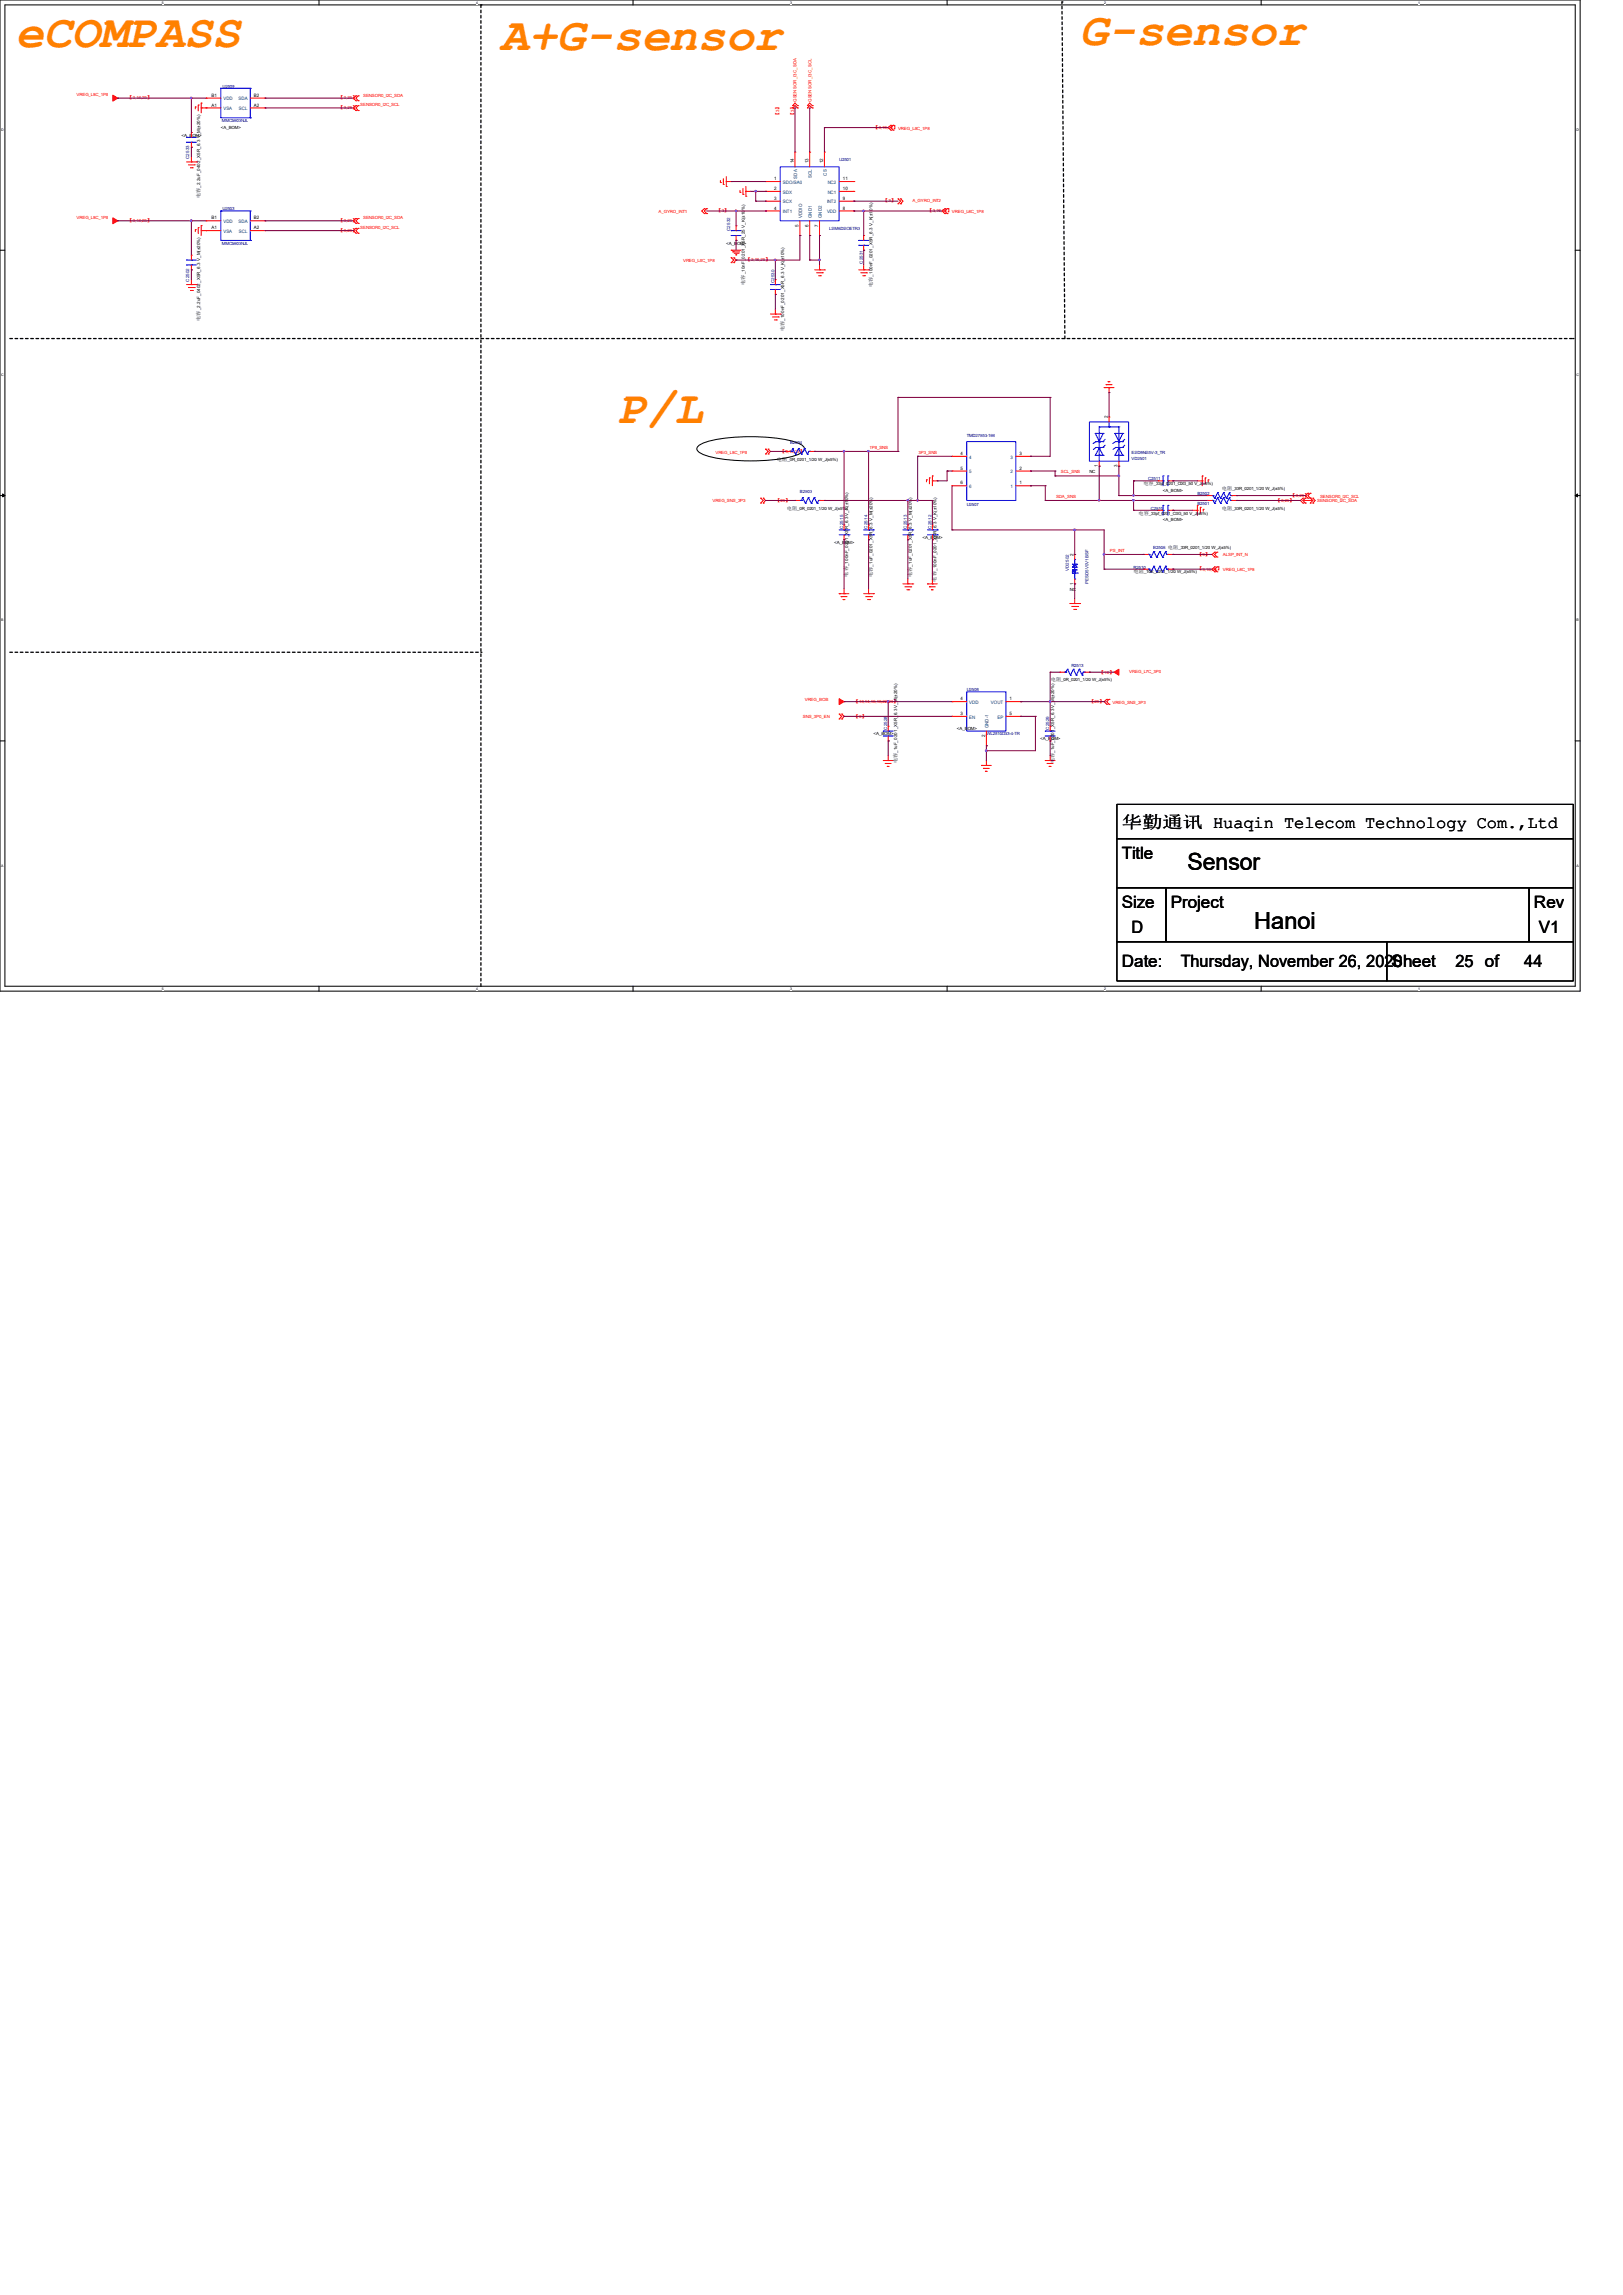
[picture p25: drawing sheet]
<svg xmlns="http://www.w3.org/2000/svg" width="210mm" height="297mm" viewBox="0 0 210 297" stroke-linecap="round" stroke-linejoin="round" font-family="sans-serif">
<defs><g id="words">
<g font-size="6.1" fill="#ff8000">
<text x="139.7" y="5.8">G-sensor</text>
<text x="2" y="6.1">eCOMPASS</text>
<text x="64.8" y="6.5">A+G-sensor</text>
<text x="80" y="54.7">P/L</text>
</g>
<g font-size="3">
<text x="153.7" y="112.6">Sensor</text>
<text x="162.3" y="120.2">Hanoi</text>
</g>
<g font-size="2.2">
<text x="145.2" y="107.2">华勤通讯 Huaqin Telecom Technology Com.,Ltd</text>
<text x="145.2" y="111.2">Title</text>
<text x="145.2" y="117.6">Size</text>
<text x="151.5" y="117.6">Project</text>
<text x="198.5" y="117.6">Rev</text>
<text x="145.2" y="125.2">Date:</text>
<text x="146.4" y="120.7">D</text>
<text x="152.8" y="125.2">Thursday, November 26, 2020</text>
<text x="180.1" y="125.2">Sheet</text>
<text x="188.3" y="125.2">25 of</text>
<text x="197.2" y="125.2">44</text>
<text x="199.1" y="120.7">V1</text>
</g>
<g font-size=".6" fill="#000080">
<text x="28.8" y="11.3">U2509</text>
<text x="28.7" y="15.8">MMC5603NJL</text>
<text x="24.5" y="20.6" transform="rotate(-90 24.5 20.6)">C2533</text>
<text x="108.6" y="20.9">U2501</text>
<text x="28.8" y="27.2">U2503</text>
<text x="94.5" y="29.9" transform="rotate(-90 94.5 29.9)">C2532</text>
<text x="107.3" y="29.8">LSM6DSOETR3</text>
<text x="28.7" y="31.7">MMC5603NJL</text>
<text x="111.6" y="34.1" transform="rotate(-90 111.6 34.1)">C2531</text>
<text x="24.5" y="36.4" transform="rotate(-90 24.5 36.4)">C2502</text>
<text x="100.2" y="36.7" transform="rotate(-90 100.2 36.7)">C2530</text>
<text x="102.2" y="57.4">B2504</text>
<text x="125.1" y="56.6">TMD27553-166</text>
<text x="146.4" y="59.5">VD2501</text>
<text x="146.4" y="58.7">ESD9NS5V-3_TR</text>
<text x="103.5" y="63.8">B2503</text>
<text x="125.1" y="65.5">U2507</text>
<text x="148.6" y="62.1">C2511</text>
<text x="148.9" y="66">C2510</text>
<text x="154.9" y="64.1">B2502</text>
<text x="154.9" y="65.3">B2501</text>
<text x="109.1" y="68.4" transform="rotate(-90 109.1 68.4)">C2515</text>
<text x="112.3" y="68.4" transform="rotate(-90 112.3 68.4)">C2514</text>
<text x="117.4" y="68.4" transform="rotate(-90 117.4 68.4)">C2513</text>
<text x="120.5" y="68.4" transform="rotate(-90 120.5 68.4)">C2512</text>
<text x="149.2" y="71">B2506</text>
<text x="138.3" y="73.9" transform="rotate(-90 138.3 73.9)">VD2502</text>
<text x="140.9" y="75.6" transform="rotate(-90 140.9 75.6)">PESD5V0V1BSF</text>
<text x="146.7" y="73.6">R2510</text>
<text x="125.1" y="89.5">U2508</text>
<text x="138.6" y="86.3">R2513</text>
<text x="114.8" y="94.4" transform="rotate(-90 114.8 94.4)">C2528</text>
<text x="127.6" y="95.2">WL2810D33-4-TR</text>
<text x="135.8" y="94.4" transform="rotate(-90 135.8 94.4)">C2529</text>
</g>
<g font-size=".6" fill="#f00">
<text x="9.9" y="12.4">VREG_L8C_1P8</text>
<text x="16.5" y="12.9">【</text>
<text x="17.2" y="12.9">3,16,25</text>
<text x="19" y="12.9">】</text>
<text x="43.8" y="12.9">【</text>
<text x="43.8" y="14.1">【</text>
<text x="44.5" y="12.9">3,25</text>
<text x="44.5" y="14.1">3,25</text>
<text x="45.6" y="12.9">】</text>
<text x="45.6" y="14.1">】</text>
<text x="46.6" y="13.8">SENSOR0_I2C_SCL</text>
<text x="47" y="12.5">SENSOR0_I2C_SDA</text>
<text x="100.8" y="15.2" transform="rotate(-90 100.8 15.2)">【 】</text>
<text x="100.8" y="14.5" transform="rotate(-90 100.8 14.5)">3</text>
<text x="102.7" y="15.2" transform="rotate(-90 102.7 15.2)">【 】</text>
<text x="102.7" y="14.5" transform="rotate(-90 102.7 14.5)">3</text>
<text x="103.1" y="13.2" transform="rotate(-90 103.1 13.2)">GSENSOR_I3C_SDA</text>
<text x="105" y="13.2" transform="rotate(-90 105 13.2)">GSENSOR_I3C_SCL</text>
<text x="113" y="16.7">【</text>
<text x="113.7" y="16.7">3,16,25</text>
<text x="115.5" y="16.7">】</text>
<text x="116.2" y="16.8">VREG_L8C_1P8</text>
<text x="9.9" y="28.3">VREG_L8C_1P8</text>
<text x="16.5" y="28.7">【</text>
<text x="17.2" y="28.7">3,16,25</text>
<text x="19" y="28.7">】</text>
<text x="43.8" y="28.7">【</text>
<text x="44.5" y="28.7">3,25</text>
<text x="45.6" y="28.7">】</text>
<text x="46.6" y="29.6">SENSOR0_I2C_SCL</text>
<text x="47" y="28.4">SENSOR0_I2C_SDA</text>
<text x="85.2" y="27.6">A_GYRO_INT1</text>
<text x="92.7" y="27.5">【 】</text>
<text x="93.4" y="27.5">3</text>
<text x="114.3" y="26.2">【 】</text>
<text x="115" y="26.2">3</text>
<text x="118.1" y="26.2">A_GYRO_INT2</text>
<text x="120" y="27.5">【</text>
<text x="120.7" y="27.5">3,16,25</text>
<text x="122.5" y="27.5">】</text>
<text x="123.2" y="27.6">VREG_L8C_1P8</text>
<text x="43.8" y="30">【</text>
<text x="44.5" y="30">3,25</text>
<text x="45.6" y="30">】</text>
<text x="88.4" y="33.9">VREG_L8C_1P8</text>
<text x="96.5" y="33.8">【</text>
<text x="97.2" y="33.8">3,16,25</text>
<text x="99" y="33.8">】</text>
<text x="92.6" y="58.7">VREG_L8C_1P8</text>
<text x="101" y="58.6">【</text>
<text x="101.6" y="58.6">3,16,25</text>
<text x="103.5" y="58.6">】</text>
<text x="112.5" y="58.1">1P8_SNS</text>
<text x="118.9" y="58.7">3P3_SNS</text>
<text x="92.2" y="65">VREG_SNS_3P3</text>
<text x="100.3" y="64.9">【</text>
<text x="101" y="64.9">25</text>
<text x="101.6" y="64.9">】</text>
<text x="136.6" y="64.4">SDA_SNS</text>
<text x="137.3" y="61.3">SCL_SNS</text>
<text x="165.1" y="64.9">【</text>
<text x="165.8" y="64.9">3,25</text>
<text x="166.8" y="64.9">】</text>
<text x="167" y="64.3">【</text>
<text x="167.7" y="64.3">3,25</text>
<text x="168.7" y="64.3">】</text>
<text x="170.4" y="64.9">SENSOR0_I2C_SDA</text>
<text x="170.8" y="64.4">SENSOR0_I2C_SCL</text>
<text x="143.6" y="71.4">PS_INT</text>
<text x="154.9" y="71.9">【 】</text>
<text x="155.6" y="71.9">3</text>
<text x="154.9" y="73.8">【</text>
<text x="155.6" y="73.8">3,16,25</text>
<text x="157.4" y="73.8">】</text>
<text x="158.2" y="72">ALSP_INT_N</text>
<text x="158.2" y="73.9">VREG_L8C_1P8</text>
<text x="142.2" y="87.2">【</text>
<text x="142.9" y="87.2">16</text>
<text x="143.5" y="87.2">】</text>
<text x="146.1" y="87.1">VREG_L7C_3P0</text>
<text x="103.9" y="92.9">SNS_3P0_EN</text>
<text x="104.1" y="90.7">VREG_BOB</text>
<text x="110.5" y="91">【</text>
<text x="110.5" y="92.9">【 】</text>
<text x="111.2" y="91">13,14,16,18,22,24</text>
<text x="111.2" y="92.9">3</text>
<text x="115.6" y="91">】</text>
<text x="141" y="91">【</text>
<text x="141.6" y="91">25</text>
<text x="142.2" y="91">】</text>
<text x="144" y="91.1">VREG_SNS_3P3</text>
</g>
<g font-size=".6">
<text x="23.5" y="17.7">&lt;A_BOM&gt;</text>
<text x="27.4" y="12.5">B1</text>
<text x="27.4" y="13.8">A1</text>
<text x="28.6" y="16.6">&lt;A_BOM&gt;</text>
<text x="32.8" y="13.8">A2</text>
<text x="32.8" y="12.5">B2</text>
<text x="100.2" y="23.3">1</text>
<text x="102.7" y="21.1" transform="rotate(-90 102.7 21.1)">14</text>
<text x="104.6" y="21.1" transform="rotate(-90 104.6 21.1)">13</text>
<text x="106.5" y="21.1" transform="rotate(-90 106.5 21.1)">12</text>
<text x="109" y="23.3">11</text>
<text x="25.9" y="25.7" transform="rotate(-90 25.9 25.7)">电容</text>
<text x="25.9" y="24.3" transform="rotate(-90 25.9 24.3)">_2.2uF_0402_X5R_6.3 V_M(±20%)</text>
<text x="27.4" y="28.4">B1</text>
<text x="27.4" y="29.7">A1</text>
<text x="32.8" y="29.7">A2</text>
<text x="32.8" y="28.4">B2</text>
<text x="100.2" y="24.6">2</text>
<text x="100.2" y="25.9">3</text>
<text x="100.2" y="27.1">4</text>
<text x="103.3" y="29.4" transform="rotate(-90 103.3 29.4)">5</text>
<text x="104.6" y="29.4" transform="rotate(-90 104.6 29.4)">6</text>
<text x="105.9" y="29.4" transform="rotate(-90 105.9 29.4)">7</text>
<text x="109" y="27.1">8</text>
<text x="109" y="25.9">9</text>
<text x="109" y="24.6">10</text>
<text x="94" y="31.7">&lt;A_BOM&gt;</text>
<text x="96.4" y="35.5" transform="rotate(-90 96.4 35.5)">_10nF_0201_X5R_25 V_K(±10%)</text>
<text x="112.9" y="35.8" transform="rotate(-90 112.9 35.8)">_100nF_0201_X5R_6.3 V_K(±10%)</text>
<text x="25.9" y="41.5" transform="rotate(-90 25.9 41.5)">电容</text>
<text x="25.9" y="40.2" transform="rotate(-90 25.9 40.2)">_2.2uF_0402_X5R_6.3 V_M(±20%)</text>
<text x="96.4" y="36.9" transform="rotate(-90 96.4 36.9)">电容</text>
<text x="101.5" y="41.5" transform="rotate(-90 101.5 41.5)">_100nF_0201_X5R_6.3 V_K(±10%)</text>
<text x="112.9" y="37.2" transform="rotate(-90 112.9 37.2)">电容</text>
<text x="101.5" y="42.9" transform="rotate(-90 101.5 42.9)">电容</text>
<text x="100.5" y="59.6">电阻</text>
<text x="101.9" y="59.6">_0R_0201_1/20 W_J(±5%)</text>
<text x="124.3" y="58.9">4</text>
<text x="131.9" y="58.9">3</text>
<text x="143.3" y="54.1" transform="rotate(-90 143.3 54.1)">2</text>
<text x="101.8" y="66">电阻</text>
<text x="103.2" y="66">_0R_0201_1/20 W_J(±5%)</text>
<text x="124.3" y="60.8">5</text>
<text x="124.3" y="62.7">6</text>
<text x="131.9" y="60.8">2</text>
<text x="131.9" y="62.7">1</text>
<text x="141" y="61.2">NC</text>
<text x="142.1" y="60.5" transform="rotate(-90 142.1 60.5)">1</text>
<text x="144.6" y="60.5" transform="rotate(-90 144.6 60.5)">3</text>
<text x="148" y="62.8">电容</text>
<text x="149.3" y="62.8">_33pf_0201_C0G_50 V_J(±5%)</text>
<text x="150.5" y="63.6">&lt;A_BOM&gt;</text>
<text x="158.1" y="63.4">电阻</text>
<text x="158.1" y="66">电阻</text>
<text x="159.5" y="63.4">_33R_0201_1/20 W_J(±5%)</text>
<text x="159.5" y="66">_33R_0201_1/20 W_J(±5%)</text>
<text x="107.9" y="70.4">&lt;A_BOM&gt;</text>
<text x="119.4" y="69.8">&lt;A_BOM&gt;</text>
<text x="138.9" y="71.9" transform="rotate(-90 138.9 71.9)">2</text>
<text x="147.3" y="66.6">电容</text>
<text x="148.7" y="66.6">_33pf_0201_C0G_50 V_J(±5%)</text>
<text x="150.5" y="67.4">&lt;A_BOM&gt;</text>
<text x="151.1" y="71">电阻</text>
<text x="152.5" y="71">_33R_0201_1/20 W_J(±5%)</text>
<text x="109.7" y="74.6" transform="rotate(-90 109.7 74.6)">电容</text>
<text x="109.7" y="73.3" transform="rotate(-90 109.7 73.3)">_100nF_0201_X5R_6.3 V_K(±10%)</text>
<text x="112.9" y="74.7" transform="rotate(-90 112.9 74.7)">电容</text>
<text x="112.9" y="73.3" transform="rotate(-90 112.9 73.3)">_1uF_0201_X5R_6.3 V_M(±20%)</text>
<text x="118" y="74.7" transform="rotate(-90 118 74.7)">电容</text>
<text x="118" y="73.3" transform="rotate(-90 118 73.3)">_1uF_0201_X5R_6.3 V_M(±20%)</text>
<text x="121.2" y="75.3" transform="rotate(-90 121.2 75.3)">电容</text>
<text x="121.2" y="73.9" transform="rotate(-90 121.2 73.9)">_100nF_0201_X5R_6.3 V_K(±10%)</text>
<text x="138.4" y="76.5">NC</text>
<text x="138.9" y="75.7" transform="rotate(-90 138.9 75.7)">1</text>
<text x="146.7" y="74.2">电阻</text>
<text x="148" y="74.2">_10K_0201_1/20 W_J(±5%)</text>
<text x="136" y="88.2">电阻</text>
<text x="137.3" y="88.2">_0R_0201_1/20 W_J(±5%)</text>
<text x="113" y="95.2">&lt;A_BOM&gt;</text>
<text x="123.8" y="94.5">&lt;A_BOM&gt;</text>
<text x="124.3" y="92.5">3</text>
<text x="124.3" y="90.6">4</text>
<text x="127.5" y="95.4" transform="rotate(-90 127.5 95.4)">2</text>
<text x="130.6" y="90.6">1</text>
<text x="130.6" y="92.5">5</text>
<text x="134.6" y="95.8">&lt;A_BOM&gt;</text>
<text x="116.1" y="98.8" transform="rotate(-90 116.1 98.8)">电容</text>
<text x="116.1" y="97.4" transform="rotate(-90 116.1 97.4)">_1uF_0201_X5R_6.3 V_M(±20%)</text>
<text x="136.4" y="98.8" transform="rotate(-90 136.4 98.8)">电容</text>
<text x="136.4" y="97.4" transform="rotate(-90 136.4 97.4)">_1uF_0201_X5R_6.3 V_M(±20%)</text>
</g>
<g font-size=".6" fill="#004080">
<text x="28.9" y="13">VDD</text>
<text x="28.9" y="14.3">VSA</text>
<text x="30.9" y="13">SDA</text>
<text x="30.9" y="14.3">SCL</text>
<text x="101.3" y="23.8">SDO/SA0</text>
<text x="103.2" y="23.1" transform="rotate(-90 103.2 23.1)">SDA</text>
<text x="105.1" y="23.1" transform="rotate(-90 105.1 23.1)">SCL</text>
<text x="107" y="22.7" transform="rotate(-90 107 22.7)">CS</text>
<text x="107.1" y="23.8">NC2</text>
<text x="28.9" y="28.9">VDD</text>
<text x="30.9" y="28.9">SDA</text>
<text x="101.3" y="25.1">SDX</text>
<text x="101.3" y="26.3">SCX</text>
<text x="101.3" y="27.6">INT1</text>
<text x="103.8" y="28.2" transform="rotate(-90 103.8 28.2)">VDDIO</text>
<text x="105.1" y="28.2" transform="rotate(-90 105.1 28.2)">GND1</text>
<text x="106.3" y="28.2" transform="rotate(-90 106.3 28.2)">GND2</text>
<text x="107" y="27.6">VDD</text>
<text x="107" y="26.3">INT2</text>
<text x="107.1" y="25.1">NC1</text>
<text x="28.9" y="30.1">VSA</text>
<text x="30.9" y="30.1">SCL</text>
<text x="125.4" y="59.4">4</text>
<text x="130.8" y="59.4">3</text>
<text x="125.4" y="61.3">5</text>
<text x="125.4" y="63.2">6</text>
<text x="130.8" y="61.3">2</text>
<text x="130.8" y="63.2">1</text>
<text x="125.4" y="93">EN</text>
<text x="125.4" y="91.1">VDD</text>
<text x="127.9" y="94.3" transform="rotate(-90 127.9 94.3)">GND-1</text>
<text x="128.2" y="91.1">VOUT</text>
<text x="129.1" y="93">EP</text>
</g>
<g font-size=".5">
<text x="21" y=".5">5</text>
<text x="61.6" y=".5">4</text>
<text x="102.2" y=".5">3</text>
<text x="142.9" y=".5">2</text>
<text x="183.5" y=".5">1</text>
<text x=".2" y="16.9">D</text>
<text x="204" y="16.9">D</text>
<text x=".2" y="48.6">C</text>
<text x="204" y="48.6">C</text>
<text x=".2" y="80.4">B</text>
<text x="204" y="80.4">B</text>
<text x=".2" y="112.1">A</text>
<text x="204" y="112.1">A</text>
<text x="21" y="128.1">5</text>
<text x="61.6" y="128.1">4</text>
<text x="102.2" y="128.1">3</text>
<text x="142.9" y="128.1">2</text>
<text x="183.5" y="128.1">1</text>
</g>
</g></defs>
<path d="M0 0h204.5v128.3h-204.5zM.6 .6h203.2v127h-203.2z" fill="none" stroke="#000" stroke-width=".13"/>
<g fill="#fff">
<path d="M21 .1h.2v.5h-.2z"/>
<path d="M21 127.7h.2v.5h-.2z"/>
</g>
<path d="M41.3 0v.6M41.3 127.6v.7" fill="none" stroke="#000" stroke-width=".13"/>
<g fill="#fff">
<path d="M61.6 .1h.2v.5h-.2z"/>
<path d="M61.6 127.7h.2v.5h-.2z"/>
</g>
<path d="M81.9 0v.6M81.9 127.6v.7" fill="none" stroke="#000" stroke-width=".13"/>
<g fill="#fff">
<path d="M102.2 .1h.2v.5h-.2z"/>
<path d="M102.2 127.7h.2v.5h-.2z"/>
</g>
<path d="M122.6 0v.6M122.6 127.6v.7" fill="none" stroke="#000" stroke-width=".13"/>
<g fill="#fff">
<path d="M142.9 .1h.2v.5h-.2z"/>
<path d="M142.9 127.7h.2v.5h-.2z"/>
</g>
<path d="M163.2 0v.6M163.2 127.6v.7" fill="none" stroke="#000" stroke-width=".13"/>
<g fill="#fff">
<path d="M183.5 .1h.2v.5h-.2z"/>
<path d="M183.5 127.7h.2v.5h-.2z"/>
<path d="M.2 16.5h.3v.5h-.3z"/>
<path d="M204 16.5h.3v.5h-.3z"/>
<path d="M.2 48.3h.3v.5h-.3z"/>
<path d="M204 48.3h.3v.5h-.3z"/>
</g>
<path d="M0 32.4h.6M203.8 32.4h.7" fill="none" stroke="#000" stroke-width=".13"/>
<g fill="#fff">
<path d="M.2 80h.2v.5h-.2z"/>
<path d="M204 80h.3v.5h-.3z"/>
</g>
<path d="M0 64.1h.6M203.8 64.1h.7" fill="none" stroke="#000" stroke-width=".13"/>
<path d="M.3 63.9l.3 .2-.3 .2zM203.8 64.1l.3-.2v.4z" fill="#000" stroke="#000" stroke-width=".13"/>
<g fill="#fff">
<path d="M.2 111.8h.3v.5h-.3z"/>
<path d="M204 111.8h.3v.5h-.3z"/>
</g>
<path d="M90.3 57.8a4.5 4.5 0 0 1 2.3-.9 24.5 24.5 0 0 1 10.5 .4l.9 .5 .1 .3-.1 .3a4.5 4.5 0 0 1-2.4 .9 24.5 24.5 0 0 1-10.5-.4l-.8-.5-.1-.3zM0 95.9h.6M203.8 95.9h.7M144.5 108.5h59.1v6.4h-59.1zM144.5 104.1h59.1v4.4h-59.1zM144.5 114.9h6.4v7h-6.4zM150.9 114.9h47v7h-47zM197.9 114.9h5.7v7h-5.7zM144.5 121.9h35v5.1h-35zM179.5 121.9h24.1v5.1h-24.1z" fill="none" stroke="#000" stroke-width=".13"/>
<path d="M62.2 .6h.1M137.4 .3h.1M1.3 43.8h202.2M137.8 43.8l-.4-43.5M203.5 43.8h.1M1.3 84.4h60.9M62.2 84.4h.1M62.2 127.6v-127" fill="none" stroke="#000" stroke-width=".17" stroke-dasharray=".3 .3"/>
<g fill="none" stroke="#f00" stroke-width=".13">
<path d="M24.8 17.1h.1M24.8 19h.1M24.8 17.1v.7M24.8 18.4v.6M25.3 13.8h.1M25.3 13.8v.3M25.7 13.6h.1M25.7 13.6v.8M26 14h.1M26 13.3h.1M26 13.3v1.3M26 14h2.6"/>
<path d="M26.7 12.7h.1M26.7 14h.1M26.7 12.7h1.9M32.4 14h1.9M32.4 12.7h1.9M34.3 14h.1M34.3 12.7h.1M46.1 12.4h.1M46.1 13h.1M46.1 14.3h.1M46.1 13.7h.1M46.1 12.4l-.4 .3 .4 .3"/>
<path d="M46.1 13.7l-.4 .3 .4 .3M46.4 13h.1M46.4 12.4h.1M46.4 13.7h.1M46.4 14.3h.1M46.4 12.4l-.3 .3 .3 .3M46.4 13.7l-.3 .3 .3 .3M102.6 13.7h.1M102.6 14h.1M102.6 13.7l.3-.4 .3 .4M102.6 14l.3-.3 .3 .3M102.9 19.7h.1"/>
<path d="M102.9 19.7v1.9M103.2 13.7h.1M103.2 14h.1M104.5 13.7h.1M104.5 14h.1M104.5 13.7l.3-.4 .3 .4M104.5 14l.3-.3 .3 .3M104.8 19.7h.1M104.8 19.7v1.9M105.1 13.7h.1M105.1 14h.1M106.7 19.7h.1"/>
<path d="M106.7 19.7v1.9M115.3 16.2h.1M115.3 16.8h.1M115.3 16.2l-.4 .3 .4 .3M115.6 16.8h.1M115.6 16.2h.1M115.6 16.2l-.3 .3 .3 .3M24.1 36.8h1.3M24.1 21h1.3M24.4 37.2h.7M24.4 21.3h.7M24.6 37.6h.3"/>
<path d="M24.6 21.7h.3M24.8 36.8h.1M24.8 21h.1M24.8 33h.1M24.8 34.9h.1M24.8 20.3v.7M24.8 33v.7M24.8 34.3v.6M24.8 36.2v.6M24.9 37.6h.1M24.9 21.7h.1M25.1 37.2h.1"/>
<path d="M25.1 21.3h.1M25.3 29.7h.1M25.3 29.7v.3M25.4 36.8h.1M25.4 21h.1M25.7 29.5h.1M25.7 29.5v.7M26 29.8h.1M26 29.2h.1M26 29.8h2.6M26 29.2v1.3M26.7 28.6h.1"/>
<path d="M26.7 29.8h.1M26.7 28.6h1.9M32.4 29.8h1.9M32.4 28.6h1.9M34.3 29.8h.1M34.3 28.6h.1M46.1 30.2h.1M46.1 29.5h.1M46.1 28.3h.1M46.1 28.9h.1M46.1 29.5l-.4 .3 .4 .4M46.1 28.3l-.4 .3 .4 .3"/>
<path d="M46.4 29.5h.1M46.4 30.2h.1M46.4 28.9h.1M46.4 28.3h.1M46.4 29.5l-.3 .3 .3 .4M46.4 28.3l-.3 .3 .3 .3M91.1 27h.1M91.1 27.6h.1M91.1 27l-.3 .3 .3 .3M91.4 27h.1M91.4 27.6h.1M91.4 27l-.3 .3 .3 .3"/>
<path d="M93.2 23.6h.1M93.2 23.4v.2M93.6 23.9h.1M93.6 23.1v.8M94 23.5h.1M94 24.1h.1M94 23.5h.6M94 22.9v1.2M94.6 32.4h.1M94.6 33.4h.1M94.6 34h.1M94.6 32.4h1.3"/>
<path d="M94.6 33.4l.4 .3-.4 .3M94.8 32.6h.1M94.8 32.6h.9M95 34h.1M95 33.4h.1M95 33.4l.2 .3-.2 .3M95 32.8h.5M95.2 33h.1M95.2 29.2h.1M95.2 31.1h.1M95.2 29.2v.6M95.2 30.5v.6"/>
<path d="M95.5 32.8h.1M95.8 24.9h.1M95.8 24.6v.3M96.1 25.1h.1M96.1 24.4v.7M96.5 24.8h.1M96.5 25.4h.1M96.5 24.8h.7M96.5 24.1v1.3M99.1 23.5h.1M99.1 24.8h.1M99.1 26h.1"/>
<path d="M99.1 27.3h.1M99.1 23.5h1.9M99.1 24.8h1.9M99.1 26h1.9M99.1 27.3h1.9M100.3 36.2h.1M100.3 38.1h.1M100.3 36.2v.6M100.3 37.5v.6M103.5 30.5h.1M103.5 28.6v1.9M104.8 30.5h.1"/>
<path d="M104.8 28.6v1.9M105.4 34.9h1.3M105.7 35.3h.7M105.9 35.7h.3M106 34.9h.1M106 30.5h.1M106 28.6v1.9M106 34.3v.6M106.2 35.7h.1M106.4 35.3h.1M106.7 34.9h.1M108.6 23.5h1.9"/>
<path d="M108.6 24.8h1.9M108.6 26h1.9M108.6 27.3h1.9M110.5 27.3h.1M110.5 26h.1M110.5 24.8h.1M110.5 23.5h.1M111.1 34.9h1.3M111.4 35.3h.7M111.6 35.7h.3M111.8 34.9h.1M111.8 30.5h.1"/>
<path d="M111.8 32.4h.1M111.8 30.5v.6M111.8 31.7v.7M111.8 34.3v.6M111.9 35.7h.1M112.1 35.3h.1M112.4 34.9h.1M116.2 26.4h.1M116.2 25.7h.1M116.2 25.7l.3 .3-.3 .4M116.5 26.4h.1M116.5 25.7h.1"/>
<path d="M116.5 25.7l.3 .3-.3 .4M122.3 27h.1M122.3 27.6h.1M122.3 27l-.4 .3 .4 .3M122.6 27.6h.1M122.6 27h.1M122.6 27l-.3 .3 .3 .3M99.1 58.1h.1M99.1 58.8h.1M99.1 58.1l.3 .3-.3 .4M99.4 58.8h.1M99.4 58.1h.1"/>
<path d="M99.4 58.1l.3 .3-.3 .4M99.7 40.6h1.3M99.9 41h.8M100.2 41.4h.3M100.3 40.6h.1M100.3 40v.6M100.5 41.4h.1M100.7 41h.1M101 40.6h.1M101.6 58.4h.1M101.6 58.4h.6M104.8 58.4h.6"/>
<path d="M105.4 58.4h.1M123.2 59.1h.1M123.2 59.1h1.9M131.4 59.1h1.9M133.3 59.1h.1M142.2 59.7v.6M142.9 50.2h.1M142.9 50.2h1.2M143.1 49.8h.1M143.1 49.8h.8M143.4 49.4h.1M143.4 49.4h.2"/>
<path d="M143.5 50.2h.1M143.5 54h.1M143.5 50.2v.6M143.5 54v.6M144.8 59.7v.6M98.4 64.5h.1M98.4 65.1h.1M98.4 64.5l.4 .3-.4 .3M98.8 65.1h.1M98.8 64.5h.1M98.8 64.5l.3 .3-.3 .3M102.9 64.8h.1"/>
<path d="M102.9 64.8h.6M106 64.8h.7M106.7 64.8h.1M108.6 76.8h.1M108.6 76.8h1.3M108.8 77.2h.1M108.8 77.2h.8M109.1 77.6h.1M109.1 77.6h.2M109.2 76.8h.1M109.2 67.9h.1M109.2 69.8h.1"/>
<path d="M109.2 67.9v.7M109.2 69.2v.6M109.2 76.2v.6M111.8 76.8h1.2M112 77.2h.8M112.3 77.6h.2M112.4 76.8h.1M112.4 67.9h.1M112.4 69.8h.1M112.4 67.9v.7M112.4 69.2v.6M112.4 76.2v.6"/>
<path d="M112.5 77.6h.1M112.8 77.2h.1M113 76.8h.1M116.8 75.6h1.3M117.1 75.9h.8M117.3 76.3h.3M117.5 75.6h.1M117.5 67.9h.1M117.5 69.8h.1M117.5 67.9v.7M117.5 69.2v.6M117.5 74.9v.7"/>
<path d="M117.6 76.3h.1M117.9 75.9h.1M118.1 75.6h.1M119.9 62.1h.1M119.9 62.1v.3M120 75.6h.1M120 75.6h1.3M120.3 61.8h.1M120.3 75.9h.1M120.3 61.8v.8M120.3 75.9h.7M120.5 76.3h.1"/>
<path d="M120.5 76.3h.3M120.6 62.2h.1M120.6 61.6h.1M120.6 75.6h.1M120.6 67.9h.1M120.6 69.8h.1M120.6 62.2h.7M120.6 61.6v1.3M120.6 67.9v.7M120.6 69.2v.6M120.6 74.9v.7M123.2 61h.1"/>
<path d="M123.2 62.9h.1M123.2 61h1.9M123.2 62.9h1.9M131.4 61h1.9M131.4 62.9h1.9M133.3 61h.1M133.3 62.9h.1M138.4 78.1h1.3M138.7 78.5h.7M138.9 78.9h.3M139.1 78.1h.1M139.1 71.8h.1"/>
<path d="M139.1 75.6h.1M139.1 71.8v.6M139.1 74.9v.7M139.1 77.5v.6M139.2 78.9h.1M139.4 78.5h.1M139.7 78.1h.1M142.2 60.3h.1M144.8 60.3h.1M148 73.7h.1M148 71.8h.1M148 73.7h.6"/>
<path d="M148 71.8h.6M149.9 62.2h.1M149.9 66h.1M149.9 62.2h.6M149.9 66h.6M151.1 62.2h.7M151.1 66h.7M151.1 73.7h.7M151.1 71.8h.7M151.8 62.2h.1M151.8 73.7h.1M151.8 71.8h.1"/>
<path d="M151.8 66h.1M154.3 66h.6M154.9 66h.1M154.9 65.4h.1M154.9 62.2h.7M154.9 65.4v1.3M155.3 65.7h.1M155.3 65.7v.7M155.6 62.2h.1M155.6 61.6h.1M155.6 61.6v1.3M155.7 65.9h.1"/>
<path d="M155.7 65.9v.3M156 61.8h.1M156 61.8v.8M156.2 64.1h.1M156.2 64.8h.1M156.2 64.8h.6M156.2 64.1h.6M156.3 62.1h.1M156.3 62.1v.3M157.2 71.5h.1M157.2 72.1h.1M157.2 73.4h.1"/>
<path d="M157.2 74h.1M157.2 71.5l-.4 .3 .4 .3M157.2 73.4l-.4 .3 .4 .3M157.5 72.1h.1M157.5 71.5h.1M157.5 74h.1M157.5 73.4h.1M157.5 71.5l-.3 .3 .3 .3M157.5 73.4l-.3 .3 .3 .3M159.4 64.8h.6M159.4 64.1h.6M160 64.1h.1"/>
<path d="M160 64.8h.1M168.6 64.5h.1M168.6 65.1h.1M168.6 64.8h.1M168.6 64.8l.3 .3M168.6 64.5l-.3 .3 .3 .3M168.6 64.8h1.3M168.9 65.1h.1M168.9 64.5h.1M168.9 64.5l-.3 .3M169.2 64.5h.1M169.2 63.8h.1"/>
<path d="M169.2 63.8l-.3 .3 .3 .4M169.5 63.8h.1M169.5 64.5h.1M169.5 65.1h.1M169.5 63.8l-.3 .3 .3 .4M169.5 64.5l.4 .3M169.9 65.1h.1M169.9 64.5h.1M169.9 64.5l.3 .3-.3 .3M169.9 64.8l-.4 .3M108.6 92.4h.1M108.6 93h.1"/>
<path d="M108.6 92.4l.3 .3-.3 .3M108.9 93h.1M108.9 92.4h.1M108.9 92.4l.3 .3-.3 .3M114.3 98.4h.1M114.3 98.4h1.3M114.6 98.8h.1M114.6 98.8h.7M114.8 99.2h.1M114.8 99.2h.3M114.9 98.4h.1M114.9 94h.1"/>
<path d="M114.9 95.9h.1M114.9 94v.6M114.9 95.2v.7M114.9 97.8v.6M123.2 92.7h.1M123.2 90.8h.1M123.2 90.8h1.9M123.2 92.7h1.9M127 99.1h.1M127 99.1h1.3M127.3 99.4h.1M127.3 99.4h.7"/>
<path d="M127.5 99.8h.1M127.5 99.8h.3M127.6 99.1h.1M127.6 96.5h.1M127.6 94.6v1.9M127.6 98.4v.7M130.2 90.8h1.9M130.2 92.7h1.9M132.1 90.8h.1M132.1 92.7h.1M135.3 98.4h.1M135.3 98.4h1.2"/>
<path d="M135.5 98.8h.1M135.5 98.8h.8M135.8 99.2h.1M135.8 99.2h.2M135.9 98.4h.1M135.9 94h.1M135.9 95.9h.1M135.9 94v.6M135.9 95.2v.7M135.9 97.8v.6M137.2 87h.1M137.2 87h.6"/>
<path d="M140.3 87h.7M141 87h.1M143.2 91.1h.1M143.2 90.5h.1M143.2 90.5l-.3 .3 .3 .3M143.5 90.5h.1M143.5 91.1h.1M143.5 90.5l-.3 .3 .3 .3"/>
</g>
<g fill="#f00" stroke="#f00" stroke-width=".13">
<path d="M14.6 28.2l.6 .4-.6 .4z" fill-rule="evenodd"/>
<path d="M108.6 90.4l.6 .4-.6 .4z" fill-rule="evenodd"/>
<path d="M144.1 87l.7-.4v.8z" fill-rule="evenodd"/>
<path d="M14.6 12.3l.6 .4-.6 .4z" fill-rule="evenodd"/>
</g>
<g fill="none" stroke="#00f" stroke-width=".13">
<path d="M24.1 17.8h.1M24.1 18.4h.1M24.1 17.8h1.3M24.1 18.4h1.3M24.8 17.8h.1M24.8 18.4h.1M28.6 11.4h.1M28.6 11.4v3.8h3.8M28.6 11.4h3.8M32.4 15.2h.1M32.4 11.4h.1M32.4 11.4v3.8"/>
<path d="M24.1 33.7h.1M24.1 34.3h.1M24.1 33.7h1.3M24.1 34.3h1.3M24.8 33.7h.1M24.8 34.3h.1M28.6 27.3h.1M28.6 27.3v3.8h3.8M28.6 27.3h3.8M32.4 31.1h.1M32.4 27.3h.1M32.4 27.3v3.8"/>
<path d="M94.6 29.8h.1M94.6 30.5h.1M94.6 29.8h1.3M94.6 30.5h1.3M95.2 29.8h.1M95.2 30.5h.1M99.7 36.8h.1M99.7 37.5h.1M99.7 36.8h1.3M99.7 37.5h1.3M100.3 36.8h.1M100.3 37.5h.1"/>
<path d="M101 21.6h7.6v7h-7.6zM111.1 31.1h.1M111.1 31.7h.1M111.1 31.1h1.3M111.1 31.7h1.3M111.8 31.1h.1M111.8 31.7h.1M102.2 58.4h.1M102.2 58.4h.2M102.4 58.4h.1M102.6 58h.1M102.6 58l-.2 .4"/>
<path d="M102.6 58l.4 .8M103 58.8h.1M103.3 58h.1M103.3 58l-.3 .8M103.3 58l.4 .8M103.7 58.8h.1M104.1 58h.1M104.1 58l-.4 .8M104.1 58l.4 .8M104.5 58.8h.1M104.6 58.4h.1M104.6 58.4h.2"/>
<path d="M104.6 58.4l-.1 .4M104.8 58.4h.1M125.1 57.1h6.3v7.7h-6.3zM141 54.6h5v5.1h-5zM141.7 58.9h.1M141.7 56.1h.1M141.7 58.9h1M141.7 56.1h1M141.7 56.1l.5 1M141.8 57.9h.1M141.8 57.1h.1M141.8 57.9h.9"/>
<path d="M141.8 57.1h.9M141.8 57.9l-.3 .3M141.8 57.1l-.4 .3M142.2 57.2h.1M142.2 58h.1M142.2 57.1h.1M142.2 55.2h.1M142.2 56.1h.1M142.2 58.9h.1M142.2 55.2v4.5M142.2 58l-.5 .9M142.2 58l.5 .9"/>
<path d="M142.2 55.2h2.6M142.7 57.9h.1M142.7 57.1h.1M142.7 58.9h.1M142.7 56.1h.1M142.7 56.1l-.5 1M143 57.6l-.3 .3M143 56.9l-.3 .2M143.5 55.2h.1M143.5 54.6v.6M144.3 58.9h.1M144.3 56.1h.1"/>
<path d="M144.3 58.9h1M144.3 56.1l.5 1M144.3 56.1h1M144.4 57.9h.1M144.4 57.1h.1M144.4 57.9l-.4 .3M144.4 57.9h.8M144.4 57.1l-.4 .3M144.4 57.1h.8M144.8 55.2h.1M144.8 58.9h.1M144.8 57.2h.1"/>
<path d="M144.8 58h.1M144.8 57.1h.1M144.8 56.1h.1M144.8 55.2v4.5M144.8 58l-.5 .9M144.8 58l.5 .9M145.2 57.9h.1M145.2 57.1h.1M145.3 58.9h.1M145.3 56.1h.1M145.3 56.1l-.5 1M145.5 57.6l-.3 .3"/>
<path d="M145.5 56.9l-.3 .2M103.5 64.8h.1M103.5 64.8h.2M103.7 64.8h.1M103.8 64.4h.1M103.8 64.4l-.1 .4M103.8 64.4l.4 .8M104.2 65.2h.1M104.6 64.4h.1M104.6 64.4l-.4 .8M104.6 64.4l.4 .8M105 65.2h.1"/>
<path d="M105.4 64.4h.1M105.4 64.4l-.4 .8M105.4 64.4l.3 .8M105.7 65.2h.1M105.9 64.8h.1M105.9 64.8l-.2 .4M106 64.8h.1M108.6 68.6h1.3M108.6 69.2h1.3M109.2 68.6h.1M109.2 69.2h.1M109.9 68.6h.1"/>
<path d="M109.9 69.2h.1M111.8 68.6h1.2M111.8 69.2h1.2M112.4 68.6h.1M112.4 69.2h.1M113 68.6h.1M113 69.2h.1M116.8 68.6h1.3M116.8 69.2h1.3M117.5 68.6h.1M117.5 69.2h.1M118.1 68.6h.1"/>
<path d="M118.1 69.2h.1M120 68.6h1.3M120 69.2h1.3M120.6 68.6h.1M120.6 69.2h.1M121.3 68.6h.1M121.3 69.2h.1M138.8 74.2h.1M138.8 73h.1M138.8 73.9v.3M138.8 74.2h.6M138.8 73h.5"/>
<path d="M138.8 73.7h.1M138.8 73.4h.1M138.8 73.7h.5M138.8 73.7l.3 .5M138.8 73.4h.5M139.1 72.4h.1M139.1 74.9h.1M139.1 74.2h.1M139.1 73h.1M139.1 72.4v2.5M139.1 73l-.3 .4M139.1 73l.2 .4"/>
<path d="M139.3 73.7h.1M139.3 73.7l-.2 .5M139.3 73.4h.1M139.3 73h.1M139.3 73v.2M139.4 74.2h.1M148.6 73.7h.1M148.6 71.8h.1M148.7 73.7h.1M148.7 71.8h.1M148.7 73.7l.2 .3M148.7 71.8l.2 .3"/>
<path d="M148.9 74h.1M148.9 72.1h.1M149.3 73.3h.1M149.3 71.4h.1M149.3 73.3l.4 .7M149.3 73.3l-.4 .7M149.3 71.4l.4 .7M149.3 71.4l-.4 .7M149.7 74h.1M149.7 72.1h.1M150.1 73.3h.1M150.1 71.4h.1"/>
<path d="M150.1 73.3l.4 .7M150.1 73.3l-.4 .7M150.1 71.4l.4 .7M150.1 71.4l-.4 .7M150.5 74h.1M150.5 72.1h.1M150.5 61.6h.1M150.5 62.2h.1M150.5 65.4h.1M150.5 66h.1M150.5 61.6v1.3M150.5 65.4v1.3"/>
<path d="M150.8 73.3h.1M150.8 71.4h.1M150.8 73.3l.2 .4M150.8 73.3l-.3 .7M150.8 71.4l.2 .4M150.8 71.4l-.3 .7M151 73.7h.1M151 71.8h.1M151.1 62.2h.1M151.1 61.6h.1M151.1 73.7h.1M151.1 71.8h.1"/>
<path d="M151.1 66h.1M151.1 65.4h.1M151.1 61.6v1.3M151.1 65.4v1.3M156.8 64.1h.1M156.8 64.8h.1M156.8 64.1h.2M156.8 64.8h.2M157 64.1h.1M157 64.8h.1M157 64.1l.2 .4M157 64.8l.2 .4"/>
<path d="M157.2 64.5h.1M157.2 65.2h.1M157.6 63.8h.1M157.6 64.4h.1M157.6 63.8l.3 .7M157.6 63.8l-.4 .7M157.6 64.4l.3 .8M157.6 64.4l-.4 .8M157.9 64.5h.1M157.9 65.2h.1M158.3 63.8h.1M158.3 64.4h.1"/>
<path d="M158.3 63.8l.4 .7M158.3 63.8l-.4 .7M158.3 64.4l.4 .8M158.3 64.4l-.4 .8M158.7 64.5h.1M158.7 65.2h.1M159.1 63.8h.1M159.1 64.4h.1M159.1 63.8l.1 .3M159.1 63.8l-.4 .7M159.1 64.4l.1 .4M159.1 64.4l-.4 .8"/>
<path d="M159.2 64.1h.1M159.2 64.8h.1M159.2 64.1h.2M159.2 64.8h.2M159.4 64.1h.1M159.4 64.8h.1M114.3 94.6h.1M114.3 95.2h.1M114.3 94.6h1.3M114.3 95.2h1.3M114.9 94.6h.1M114.9 95.2h.1"/>
<path d="M125.1 89.5h5.1v5.1h-5.1zM135.3 94.6h.1M135.3 95.2h.1M135.3 94.6h1.2M135.3 95.2h1.2M135.9 94.6h.1M135.9 95.2h.1M137.8 87h.1M137.9 87h.1M138.1 86.6h.1M138.1 86.6l.4 .8M138.1 86.6l-.2 .4"/>
<path d="M138.5 87.4h.1M138.9 86.6h.1M138.9 86.6l.4 .8M138.9 86.6l-.4 .8M139.3 87.4h.1M139.7 86.6h.1M139.7 86.6l.3 .8M139.7 86.6l-.4 .8M140 87.4h.1M140.2 87h.1M140.2 87l-.2 .4M140.3 87h.1"/>
</g>
<g fill="none" stroke="#800040" stroke-width=".13">
<path d="M15.2 12.7h.1M15.2 12.7h11.5M24.8 12.7h.1M24.8 19h.1M24.8 12.7v4.4M24.8 19v1.3M34.3 12.7h.1M34.3 14h.1M34.3 12.7h11.4M34.3 14h11.4M102.9 14h.1M102.9 14v5.7"/>
<path d="M104.8 14h.1M104.8 14v5.7M106.7 16.5h.1M106.7 16.5v3.2M106.7 16.5h8.2M15.2 28.6h.1M15.2 28.6h11.5M24.8 28.6h.1M24.8 34.9h.1M24.8 28.6v4.4M24.8 34.9v1.3M34.3 29.8h.1"/>
<path d="M34.3 28.6h.1M34.3 28.6h11.4M34.3 29.8h11.4M91.4 27.3h7.7M94.6 23.5h.1M94.6 23.5h4.5M95.2 27.3h.1M95.2 33.7h.1M95.2 31.1h.1M95.2 27.3v1.9M95.2 31.1v1.3M97.2 24.8h1.9"/>
<path d="M97.8 24.8h.1M97.8 26h.1M97.8 26h1.3M97.8 24.8v1.2M99.1 27.3h.1M99.1 26h.1M99.1 24.8h.1M100.3 33.7h.1M100.3 38.1h.1M100.3 33.7v2.5M100.3 38.1v1.9M103.5 30.5h.1"/>
<path d="M103.5 30.5v3.2h-8.3M104.8 30.5h.1M104.8 33.7h.1M104.8 30.5v3.2M104.8 33.7h1.2M106 30.5h.1M106 33.7h.1M106 30.5v3.8M110.5 26h.1M110.5 27.3h.1M110.5 26h5.7M110.5 27.3h11.4"/>
<path d="M111.8 27.3h.1M111.8 32.4h.1M111.8 27.3v3.2M111.8 32.4v1.9M99.7 58.4h1.9M101.6 58.4h.1M105.4 58.4h.1M105.4 58.4h10.8M109.2 58.4h.1M109.2 58.4v9.5M112.4 58.4h.1M112.4 58.4v9.5"/>
<path d="M116.2 58.4h.1M116.2 51.4h.1M116.2 51.4h19.7M116.2 51.4v7M118.7 59.1h.1M118.7 59.1v5.7M118.7 59.1h4.5M133.3 59.1h.1M135.9 51.4h.1M135.9 51.4v7.7h-2.6M143.5 50.8h.1M143.5 50.8v3.2"/>
<path d="M99.1 64.8h3.8M102.9 64.8h.1M106.7 64.8h.1M106.7 64.8h13.9M109.2 69.8h.1M109.2 69.8v6.4M112.4 69.8h.1M112.4 69.8v6.4M117.5 64.8h.1M117.5 69.8h.1M117.5 64.8v3.1M117.5 69.8v5.1"/>
<path d="M118.7 64.8h.1M120.6 64.8h.1M120.6 69.8h.1M120.6 64.8v3.1M120.6 69.8v5.1M121.3 62.2h.1M122.6 61h.1M122.6 61v1.2h-1.3M122.6 61h.6M123.2 68.6h.1M123.2 68.6h19.7v5.1M123.2 62.9v5.7"/>
<path d="M133.3 61h.1M133.3 62.9h.1M133.3 61h3.2M133.3 62.9h2M135.3 62.9h.1M135.3 64.8h.1M135.3 62.9v1.9M135.3 64.8h20.9M136.5 61h.1M136.5 61.6h.1M136.5 61v.6M136.5 61.6h8.3"/>
<path d="M139.1 71.8h.1M139.1 68.6h.1M139.1 75.6h.1M139.1 68.6v3.2M139.1 75.6v1.9M142.2 60.3h.1M142.2 64.8h.1M142.2 60.3v4.5M142.9 71.8h.1M142.9 73.7h.1M142.9 71.8h5.1M142.9 73.7h5.1"/>
<path d="M144.8 60.3h.1M144.8 61.6h.1M144.8 64.1h.1M144.8 60.3v3.8M144.8 64.1h11.4M146.7 62.2h.1M146.7 64.1h.1M146.7 64.8h.1M146.7 66h.1M146.7 62.2h3.2M146.7 62.2v1.9M146.7 64.8v1.2"/>
<path d="M146.7 66h3.2M148 71.8h.1M151.8 62.2h.1M151.8 66h.1M151.8 71.8h.1M151.8 73.7h.1M151.8 62.2h3.1M151.8 66h2.5M151.8 71.8h5M151.8 73.7h5M160 64.8h.1M160 64.1h.1"/>
<path d="M160 64.1h8.9M160 64.8h8.3M109.2 90.8h.1M109.2 92.7h.1M109.2 90.8h14M109.2 92.7h14M114.9 90.8h.1M114.9 95.9h.1M114.9 90.8v3.2M114.9 95.9v1.9M127.6 96.5h.1M127.6 97.2h.1"/>
<path d="M127.6 96.5v1.9M132.1 90.8h.1M132.1 92.7h.1M132.1 90.8h10.8M132.1 92.7h1.9M134 92.7h.1M134 92.7v4.5h-6.4M135.9 90.8h.1M135.9 95.9h.1M135.9 87h.1M135.9 87v7M135.9 95.9v1.9"/>
<path d="M135.9 87h1.3M141 87h.1M141 87h3.1M142.9 90.8h.1"/>
</g>
<g fill="#f0f" stroke="#f0f" stroke-width=".13">
<circle cx="24.7" cy="28.6" r=".11"/>
<circle cx="109.2" cy="58.4" r=".11"/>
<circle cx="112.4" cy="58.4" r=".11"/>
<circle cx="142.2" cy="64.7" r=".11"/>
<circle cx="118.7" cy="64.7" r=".11"/>
<circle cx="144.8" cy="61.6" r=".11"/>
<circle cx="146.7" cy="64.1" r=".11"/>
<circle cx="117.5" cy="64.7" r=".11"/>
<circle cx="146.7" cy="64.7" r=".11"/>
<circle cx="142.9" cy="71.7" r=".11"/>
<circle cx="114.9" cy="90.8" r=".11"/>
<circle cx="127.6" cy="97.1" r=".11"/>
<circle cx="135.9" cy="90.8" r=".11"/>
<circle cx="111.7" cy="27.3" r=".11"/>
<circle cx="106" cy="33.6" r=".11"/>
<circle cx="100.3" cy="33.6" r=".11"/>
<circle cx="95.2" cy="27.3" r=".11"/>
<circle cx="24.7" cy="12.7" r=".11"/>
<circle cx="97.8" cy="24.7" r=".11"/>
<circle cx="139" cy="68.6" r=".11"/>
</g>
<use href="#words"/>
</svg>
